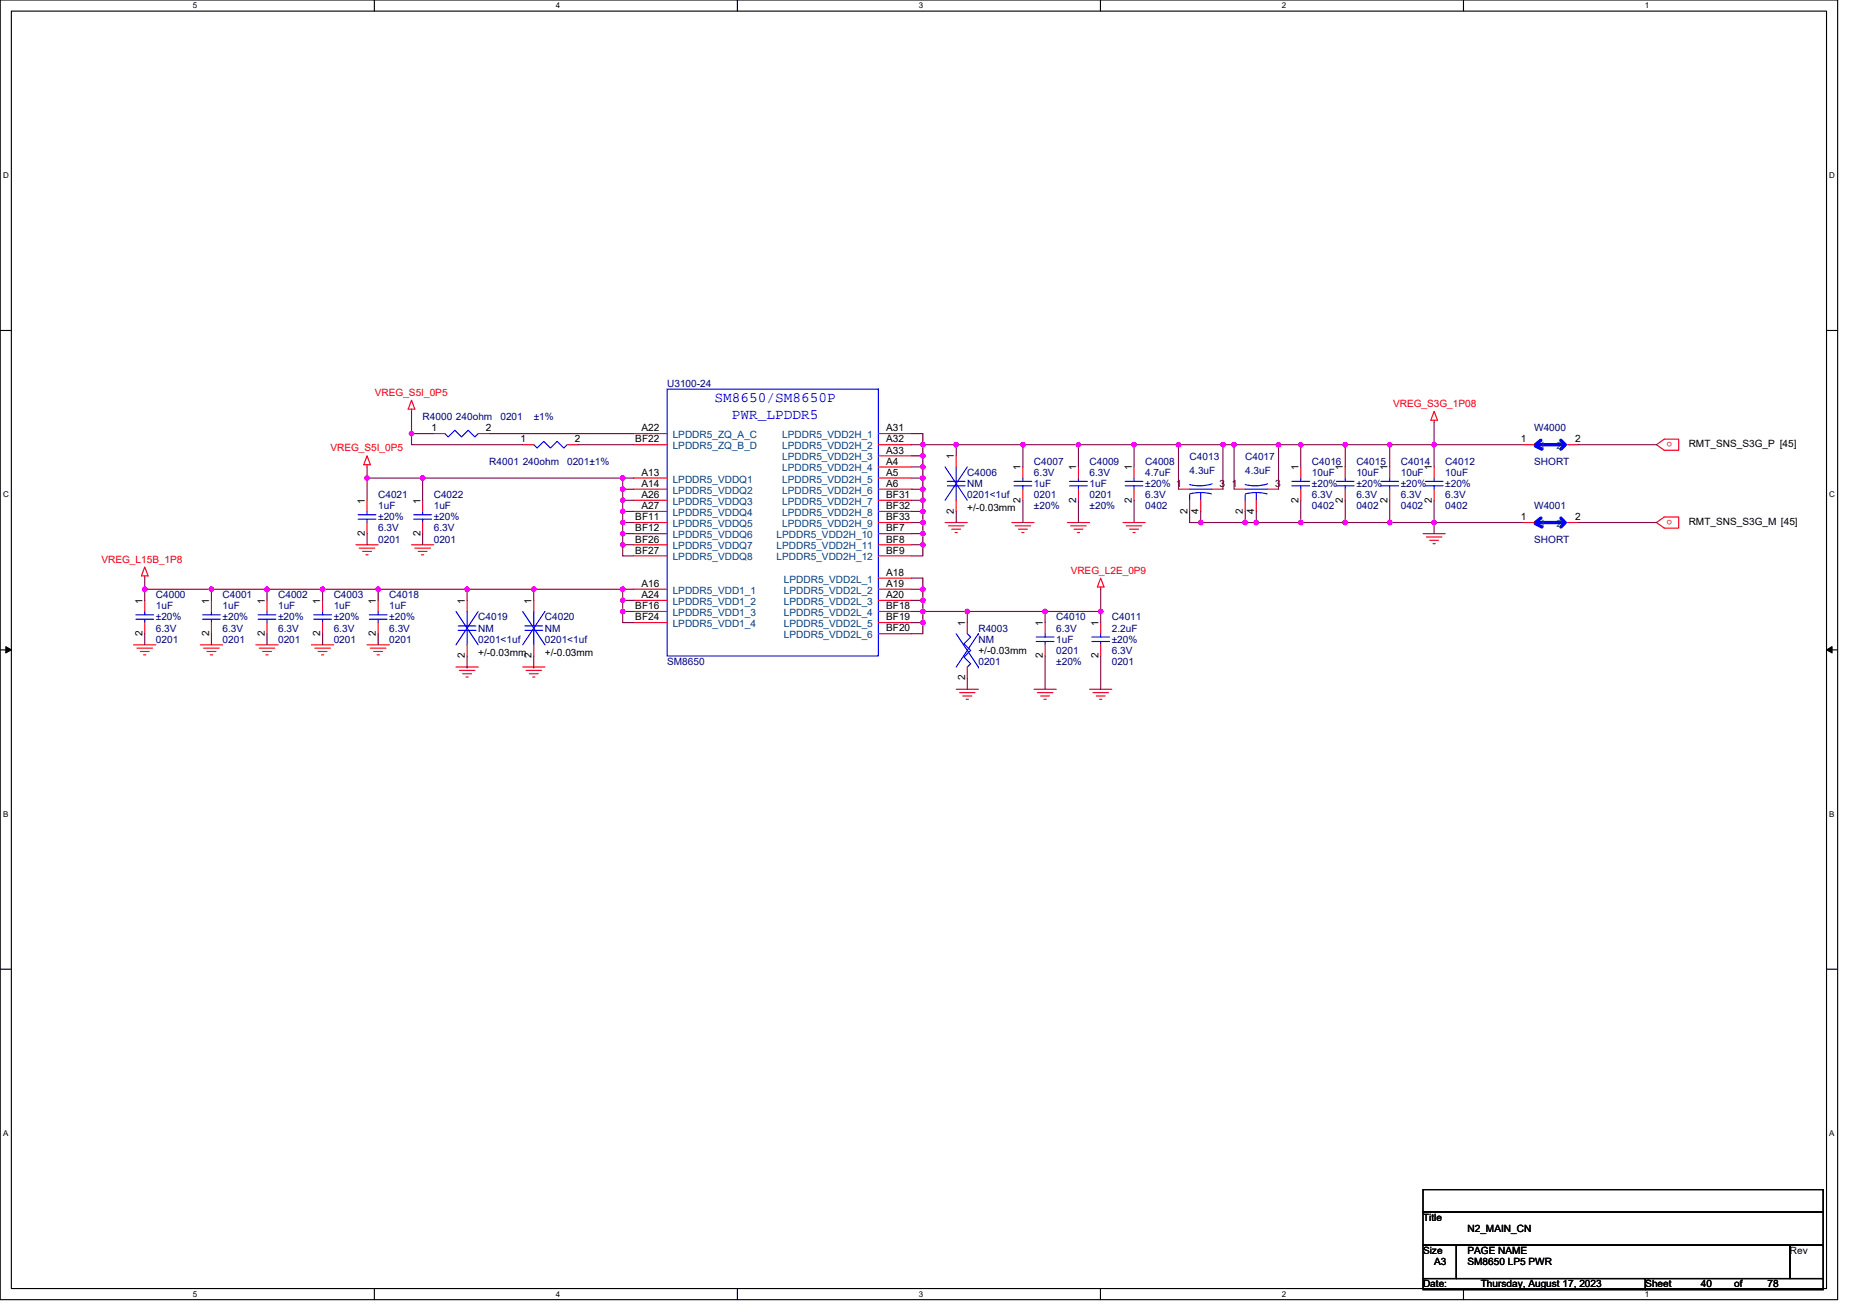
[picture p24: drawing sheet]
<svg xmlns="http://www.w3.org/2000/svg" width="297mm" height="210mm" viewBox="0 0 297 210" stroke-linecap="round" stroke-linejoin="round" font-family="sans-serif">
<defs><g id="words">
<g font-size="2.3" fill="#00f">
<text x="114.3" y="64.3">SM8650/SM8650P</text>
<text x="117" y="67">PWR_LPDDR5</text>
</g>
<g font-size="1.6" fill="#f00">
<text x="60" y="63.3">VREG_S5I_0P5</text>
<text x="222.8" y="65.1">VREG_S3G_1P08</text>
<text x="267.4" y="70.7" transform="rotate(180 267.4 70.7)">o</text>
<text x="52.8" y="72.2">VREG_S5I_0P5</text>
<text x="267.4" y="83.1" transform="rotate(180 267.4 83.1)">o</text>
<text x="16.2" y="90">VREG_L15B_1P8</text>
<text x="171.3" y="91.8">VREG_L2E_0P9</text>
</g>
<g font-size="1.6" fill="#000080">
<text x="106.7" y="61.9">U3100-24</text>
<text x="67.6" y="67.2">R4000 240ohm</text>
<text x="80" y="67.2">0201</text>
<text x="85.4" y="67.2">±1%</text>
<text x="245.4" y="69">W4000</text>
<text x="78.3" y="74.3">R4001 240ohm</text>
<text x="90.7" y="74.3">0201±1%</text>
<text x="154.7" y="76.1">C4006</text>
<text x="154.7" y="77.9">NM</text>
<text x="165.4" y="74.3">C4007</text>
<text x="165.4" y="77.9">1uF</text>
<text x="165.4" y="76.1">6.3V</text>
<text x="174.3" y="74.3">C4009</text>
<text x="174.3" y="77.9">1uF</text>
<text x="174.3" y="76.1">6.3V</text>
<text x="183.2" y="74.3">C4008</text>
<text x="183.2" y="76.1">4.7uF</text>
<text x="183.2" y="77.9">±20% 1</text>
<text x="190.3" y="73.6">C4013</text>
<text x="190.3" y="75.7">4.3uF</text>
<text x="199.2" y="73.6">C4017</text>
<text x="199.2" y="75.7">4.3uF</text>
<text x="209.8" y="74.3">C4016</text>
<text x="209.8" y="76.1">10uF</text>
<text x="209.8" y="77.9">±20%</text>
<text x="217" y="74.3">C4015</text>
<text x="217" y="76.1">10uF</text>
<text x="217" y="77.9">±20%</text>
<text x="224.1" y="74.3">C4014</text>
<text x="224.1" y="76.1">10uF</text>
<text x="224.1" y="77.9">±20%</text>
<text x="231.2" y="74.3">C4012</text>
<text x="231.2" y="76.1">10uF</text>
<text x="231.2" y="77.9">±20%</text>
<text x="245.4" y="74.3">SHORT</text>
<text x="60.5" y="79.7">C4021</text>
<text x="60.5" y="81.4">1uF</text>
<text x="60.5" y="83.2">±20%</text>
<text x="69.4" y="79.7">C4022</text>
<text x="69.4" y="81.4">1uF</text>
<text x="69.4" y="83.2">±20%</text>
<text x="154.7" y="79.7">0201&lt;1uf</text>
<text x="165.4" y="79.7">0201</text>
<text x="165.4" y="81.4">±20%</text>
<text x="174.3" y="79.7">0201</text>
<text x="174.3" y="81.4">±20%</text>
<text x="183.2" y="81.4">0402</text>
<text x="183.2" y="79.7">6.3V</text>
<text x="209.8" y="81.4">0402</text>
<text x="209.8" y="79.7">6.3V</text>
<text x="217" y="81.4">0402</text>
<text x="217" y="79.7">6.3V</text>
<text x="224.1" y="81.4">0402</text>
<text x="224.1" y="79.7">6.3V</text>
<text x="231.2" y="81.4">0402</text>
<text x="231.2" y="79.7">6.3V</text>
<text x="245.4" y="81.4">W4001</text>
<text x="60.5" y="86.8">0201</text>
<text x="60.5" y="85">6.3V</text>
<text x="69.4" y="86.8">0201</text>
<text x="69.4" y="85">6.3V</text>
<text x="245.4" y="86.8">SHORT</text>
<text x="24.9" y="95.7">C4000</text>
<text x="35.6" y="95.7">C4001</text>
<text x="44.5" y="95.7">C4002</text>
<text x="53.4" y="95.7">C4003</text>
<text x="62.3" y="95.7">C4018</text>
<text x="24.9" y="97.4">1uF</text>
<text x="24.9" y="101">6.3V</text>
<text x="24.9" y="99.2">±20%</text>
<text x="35.6" y="97.4">1uF</text>
<text x="35.6" y="101">6.3V</text>
<text x="35.6" y="99.2">±20%</text>
<text x="44.5" y="97.4">1uF</text>
<text x="44.5" y="101">6.3V</text>
<text x="44.5" y="99.2">±20%</text>
<text x="53.4" y="97.4">1uF</text>
<text x="53.4" y="101">6.3V</text>
<text x="53.4" y="99.2">±20%</text>
<text x="62.3" y="97.4">1uF</text>
<text x="62.3" y="101">6.3V</text>
<text x="62.3" y="99.2">±20%</text>
<text x="76.5" y="99.2">C4019</text>
<text x="76.5" y="101">NM</text>
<text x="87.2" y="99.2">C4020</text>
<text x="87.2" y="101">NM</text>
<text x="156.5" y="101">R4003</text>
<text x="168.9" y="99.2">C4010</text>
<text x="168.9" y="101">6.3V</text>
<text x="177.8" y="99.2">C4011</text>
<text x="177.8" y="101">2.2uF</text>
<text x="24.9" y="102.8">0201</text>
<text x="35.6" y="102.8">0201</text>
<text x="44.5" y="102.8">0201</text>
<text x="53.4" y="102.8">0201</text>
<text x="62.3" y="102.8">0201</text>
<text x="76.5" y="102.8">0201&lt;1uf</text>
<text x="87.2" y="102.8">0201&lt;1uf</text>
<text x="106.7" y="106.3">SM8650</text>
<text x="156.5" y="102.8">NM</text>
<text x="156.5" y="106.3">0201</text>
<text x="168.9" y="102.8">1uF</text>
<text x="168.9" y="104.6">0201</text>
<text x="168.9" y="106.3">±20%</text>
<text x="177.8" y="106.3">0201</text>
<text x="177.8" y="104.6">6.3V</text>
<text x="177.8" y="102.8">±20%</text>
</g>
<g font-size="1.6">
<text x="69" y="69">1</text>
<text x="77.7" y="69">2</text>
<text x="83.2" y="70.8">1</text>
<text x="92" y="70.8">2</text>
<text x="101.6" y="70.8">BF22</text>
<text x="102.6" y="69">A22</text>
<text x="141.7" y="69">A31</text>
<text x="141.7" y="70.8">A32</text>
<text x="243.3" y="70.8">1</text>
<text x="252" y="70.8">2</text>
<text x="270.1" y="71.5">RMT_SNS_S3G_P [45]</text>
<text x="102.6" y="76.1">A13</text>
<text x="102.6" y="77.9">A14</text>
<text x="141.7" y="72.5">A33</text>
<text x="141.7" y="74.3">A4</text>
<text x="141.7" y="76.1">A5</text>
<text x="141.7" y="77.9">A6</text>
<text x="152.6" y="73.4" transform="rotate(-90 152.6 73.4)">1</text>
<text x="163.3" y="75.2" transform="rotate(-90 163.3 75.2)">1</text>
<text x="172.1" y="75.2" transform="rotate(-90 172.1 75.2)">1</text>
<text x="181" y="75.2" transform="rotate(-90 181 75.2)">1</text>
<text x="195.1" y="77.9">3</text>
<text x="197" y="77.9">1</text>
<text x="204" y="77.9">3</text>
<text x="207.7" y="75.2" transform="rotate(-90 207.7 75.2)">1</text>
<text x="214.8" y="75.2" transform="rotate(-90 214.8 75.2)">1</text>
<text x="221.9" y="75.2" transform="rotate(-90 221.9 75.2)">1</text>
<text x="229" y="75.2" transform="rotate(-90 229 75.2)">1</text>
<text x="58.4" y="80.5" transform="rotate(-90 58.4 80.5)">1</text>
<text x="67.2" y="80.5" transform="rotate(-90 67.2 80.5)">1</text>
<text x="101.6" y="83.2">BF11</text>
<text x="102.6" y="79.6">A26</text>
<text x="102.6" y="81.4">A27</text>
<text x="141.7" y="79.6">BF31</text>
<text x="141.7" y="81.4">BF32</text>
<text x="141.7" y="83.2">BF33</text>
<text x="152.6" y="82.2" transform="rotate(-90 152.6 82.2)">2</text>
<text x="154.7" y="81.8">+/-0.03mm</text>
<text x="163.3" y="80.4" transform="rotate(-90 163.3 80.4)">2</text>
<text x="172.1" y="80.4" transform="rotate(-90 172.1 80.4)">2</text>
<text x="181" y="80.4" transform="rotate(-90 181 80.4)">2</text>
<text x="189.9" y="82.2" transform="rotate(-90 189.9 82.2)">2</text>
<text x="191.7" y="82.2" transform="rotate(-90 191.7 82.2)">4</text>
<text x="198.8" y="82.2" transform="rotate(-90 198.8 82.2)">2</text>
<text x="200.6" y="82.2" transform="rotate(-90 200.6 82.2)">4</text>
<text x="207.7" y="80.4" transform="rotate(-90 207.7 80.4)">2</text>
<text x="214.8" y="80.4" transform="rotate(-90 214.8 80.4)">2</text>
<text x="221.9" y="80.4" transform="rotate(-90 221.9 80.4)">2</text>
<text x="229" y="80.4" transform="rotate(-90 229 80.4)">2</text>
<text x="243.3" y="83.2">1</text>
<text x="252" y="83.2">2</text>
<text x="270.1" y="83.9">RMT_SNS_S3G_M [45]</text>
<text x="58.4" y="85.7" transform="rotate(-90 58.4 85.7)">2</text>
<text x="67.2" y="85.7" transform="rotate(-90 67.2 85.7)">2</text>
<text x="101.6" y="85">BF12</text>
<text x="101.6" y="86.8">BF26</text>
<text x="101.6" y="88.5">BF27</text>
<text x="141.7" y="85">BF7</text>
<text x="141.7" y="86.8">BF8</text>
<text x="141.7" y="88.5">BF9</text>
<text x="102.6" y="93.9">A16</text>
<text x="102.6" y="95.6">A24</text>
<text x="141.7" y="92.1">A18</text>
<text x="141.7" y="93.9">A19</text>
<text x="141.7" y="95.6">A20</text>
<text x="22.8" y="101.7" transform="rotate(-90 22.8 101.7)">2</text>
<text x="22.8" y="96.5" transform="rotate(-90 22.8 96.5)">1</text>
<text x="33.5" y="101.7" transform="rotate(-90 33.5 101.7)">2</text>
<text x="33.5" y="96.5" transform="rotate(-90 33.5 96.5)">1</text>
<text x="42.3" y="101.7" transform="rotate(-90 42.3 101.7)">2</text>
<text x="42.3" y="96.5" transform="rotate(-90 42.3 96.5)">1</text>
<text x="51.2" y="101.7" transform="rotate(-90 51.2 101.7)">2</text>
<text x="51.2" y="96.5" transform="rotate(-90 51.2 96.5)">1</text>
<text x="60.1" y="101.7" transform="rotate(-90 60.1 101.7)">2</text>
<text x="60.1" y="96.5" transform="rotate(-90 60.1 96.5)">1</text>
<text x="74.4" y="96.5" transform="rotate(-90 74.4 96.5)">1</text>
<text x="85" y="96.5" transform="rotate(-90 85 96.5)">1</text>
<text x="101.6" y="97.4">BF16</text>
<text x="101.6" y="99.2">BF24</text>
<text x="141.7" y="97.4">BF18</text>
<text x="141.7" y="99.2">BF19</text>
<text x="141.7" y="101">BF20</text>
<text x="154.4" y="100.1" transform="rotate(-90 154.4 100.1)">1</text>
<text x="166.8" y="100.1" transform="rotate(-90 166.8 100.1)">1</text>
<text x="175.7" y="100.1" transform="rotate(-90 175.7 100.1)">1</text>
<text x="74.4" y="105.3" transform="rotate(-90 74.4 105.3)">2</text>
<text x="76.5" y="104.9">+/-0.03mm</text>
<text x="85" y="105.3" transform="rotate(-90 85 105.3)">2</text>
<text x="87.2" y="104.9">+/-0.03mm</text>
<text x="156.5" y="104.6">+/-0.03mm</text>
<text x="166.8" y="105.3" transform="rotate(-90 166.8 105.3)">2</text>
<text x="175.7" y="105.3" transform="rotate(-90 175.7 105.3)">2</text>
<text x="154.4" y="108.8" transform="rotate(-90 154.4 108.8)">2</text>
<text x="227.6" y="195.2">Title</text>
<text x="234.7" y="197">N2_MAIN_CN</text>
<text x="227.6" y="200.6">Size</text>
<text x="229.4" y="202.3">A3</text>
<text x="234.7" y="200.6">PAGE NAME</text>
<text x="234.7" y="202.3">SM8650 LP5 PWR</text>
<text x="286.3" y="200.6">Rev</text>
<text x="227.6" y="205.9">Date:</text>
<text x="236.9" y="205.9">Thursday, August 17, 2023</text>
<text x="263.2" y="205.9">Sheet</text>
<text x="272.1" y="205.9">40</text>
<text x="277.4" y="205.9">of</text>
<text x="282.7" y="205.9">78</text>
</g>
<g font-size="1.6" fill="#004080">
<text x="107.6" y="70.1">LPDDR5_ZQ_A_C</text>
<text x="107.6" y="71.8">LPDDR5_ZQ_B_D</text>
<text x="125.1" y="70.1">LPDDR5_VDD2H_1</text>
<text x="125.1" y="71.8">LPDDR5_VDD2H_2</text>
<text x="246.3" y="71.8">1</text>
<text x="249" y="71.8">2</text>
<text x="107.6" y="77.2">LPDDR5_VDDQ1</text>
<text x="125.1" y="73.6">LPDDR5_VDD2H_3</text>
<text x="125.1" y="75.4">LPDDR5_VDD2H_4</text>
<text x="125.1" y="77.2">LPDDR5_VDD2H_5</text>
<text x="107.6" y="78.9">LPDDR5_VDDQ2</text>
<text x="107.6" y="80.7">LPDDR5_VDDQ3</text>
<text x="107.6" y="82.5">LPDDR5_VDDQ4</text>
<text x="125.1" y="78.9">LPDDR5_VDD2H_6</text>
<text x="125.1" y="80.7">LPDDR5_VDD2H_7</text>
<text x="125.1" y="82.5">LPDDR5_VDD2H_8</text>
<text x="107.6" y="84.3">LPDDR5_VDDQ5</text>
<text x="107.6" y="86.1">LPDDR5_VDDQ6</text>
<text x="107.6" y="87.8">LPDDR5_VDDQ7</text>
<text x="107.6" y="89.6">LPDDR5_VDDQ8</text>
<text x="124.2" y="86.1">LPDDR5_VDD2H_10</text>
<text x="124.2" y="87.8">LPDDR5_VDD2H_11</text>
<text x="124.2" y="89.6">LPDDR5_VDD2H_12</text>
<text x="125.1" y="84.3">LPDDR5_VDD2H_9</text>
<text x="246.3" y="84.3">1</text>
<text x="249" y="84.3">2</text>
<text x="107.6" y="95">LPDDR5_VDD1_1</text>
<text x="125.4" y="93.2">LPDDR5_VDD2L_1</text>
<text x="125.4" y="95">LPDDR5_VDD2L_2</text>
<text x="107.6" y="96.7">LPDDR5_VDD1_2</text>
<text x="107.6" y="98.5">LPDDR5_VDD1_3</text>
<text x="107.6" y="100.3">LPDDR5_VDD1_4</text>
<text x="125.4" y="96.7">LPDDR5_VDD2L_3</text>
<text x="125.4" y="98.5">LPDDR5_VDD2L_4</text>
<text x="125.4" y="100.3">LPDDR5_VDD2L_5</text>
<text x="125.4" y="102.1">LPDDR5_VDD2L_6</text>
</g>
<g font-size="1.3">
<text x="30.8" y="1.3">5</text>
<text x="88.9" y="1.3">4</text>
<text x="147" y="1.3">3</text>
<text x="205.1" y="1.3">2</text>
<text x="263.1" y="1.3">1</text>
<text x=".5" y="28.5">D</text>
<text x="292.6" y="28.5">D</text>
<text x=".5" y="79.5">C</text>
<text x="292.6" y="79.5">C</text>
<text x=".5" y="130.6">B</text>
<text x="292.6" y="130.6">B</text>
<text x=".5" y="181.7">A</text>
<text x="292.6" y="181.7">A</text>
<text x="30.8" y="207.4">5</text>
<text x="88.9" y="207.4">4</text>
<text x="147" y="207.4">3</text>
<text x="205.1" y="207.4">2</text>
<text x="263.1" y="207.4">1</text>
</g>
</g></defs>
<path d="M0 0h293.9v207.8h-293.9zM1.8 1.8h290.4v204.3h-290.4z" fill="none" stroke="#000" stroke-width=".18"/>
<g fill="#fff">
<path d="M30.8 .2h.8v1.4h-.8z"/>
<path d="M30.8 206.2h.8v1.5h-.8z"/>
</g>
<path d="M59.9 0v1.8M59.9 206.1v1.7" fill="none" stroke="#000" stroke-width=".18"/>
<g fill="#fff">
<path d="M88.9 .2h.7v1.4h-.7z"/>
<path d="M88.9 206.2h.7v1.5h-.7z"/>
</g>
<path d="M118 0v1.8M118 206.1v1.7" fill="none" stroke="#000" stroke-width=".18"/>
<g fill="#fff">
<path d="M147 .2h.7v1.4h-.7z"/>
<path d="M147 206.2h.7v1.5h-.7z"/>
</g>
<path d="M176 0v1.8M176 206.1v1.7" fill="none" stroke="#000" stroke-width=".18"/>
<g fill="#fff">
<path d="M205.1 .2h.7v1.4h-.7z"/>
<path d="M205.1 206.2h.7v1.5h-.7z"/>
</g>
<path d="M234.1 0v1.8M234.1 206.1v1.7" fill="none" stroke="#000" stroke-width=".18"/>
<g fill="#fff">
<path d="M263.1 .2h.7v1.4h-.7z"/>
<path d="M263.1 206.2h.7v1.5h-.7z"/>
<path d="M.5 27.3h.9v1.4h-.9z"/>
<path d="M292.6 27.3h.9v1.4h-.9z"/>
<path d="M.5 78.4h.9v1.4h-.9z"/>
<path d="M292.6 78.4h.9v1.4h-.9z"/>
</g>
<path d="M0 52.9h1.8M292.2 52.9h1.7" fill="none" stroke="#000" stroke-width=".18"/>
<g fill="#fff">
<path d="M.5 129.5h.8v1.4h-.8z"/>
<path d="M292.6 129.5h.9v1.4h-.9z"/>
</g>
<path d="M0 103.9h1.8M292.2 103.9h1.7" fill="none" stroke="#000" stroke-width=".18"/>
<path d="M.9 103.4l.9 .5-.9 .5zM292.2 103.9l.9-.5v1z" fill="#000"/>
<path d="M.9 103.4l.9 .5-.9 .5zM292.2 103.9l.9-.5v1z" fill="none" stroke="#000" stroke-width=".16"/>
<g fill="#fff">
<path d="M.5 180.5h.8v1.5h-.8z"/>
<path d="M292.6 180.5h.9v1.5h-.9z"/>
</g>
<g fill="none" stroke="#000" stroke-width=".18">
<path d="M0 155h1.8M292.2 155h1.7M227.6 190.2h64v3.6h-64zM227.6 193.8h64v5.3h-64zM227.6 199.1h5.4v5.4h-5.4zM233 199.1h.1M233 199.1h53.3v5.4h-53.3zM286.3 199.1h.1M286.3 199.1h5.3v5.4h-5.3zM291.6 190.2h.1M291.6 193.8h.1M291.6 199.1h.1"/>
<path d="M227.6 204.5h35.6v1.7h-35.6zM263.2 204.5h.1M263.2 204.5h28.4v1.7h-28.4zM291.6 204.5h.1"/>
</g>
<g fill="none" stroke="#f00" stroke-width=".18">
<path d="M58.7 72.9l.5 1.4h-1zM58.7 74.3v.4M65.8 64l.6 1.4h-1.1zM65.8 65.4v.4M69.4 69.3h1.8M76.5 69.3h1.8M83.6 71.1h1.8M90.7 71.1h1.8M101.4 76.5h5.3M101.4 78.2h5.3M101.4 69.3h5.3M101.4 71.1h5.3"/>
<path d="M140.5 69.3h5.3M140.5 71.1h5.3M140.5 72.9h5.3M140.5 74.7h5.3M140.5 76.5h5.3M140.5 78.2h5.3M152.9 72.9v1.8M163.6 74.7v1.8M163.6 78.2v1.8M172.5 74.7v1.8M172.5 78.2v1.8M181.4 74.7v1.8"/>
<path d="M181.4 78.2v1.8M188.5 78.2h1.8M193.8 78.2h1.8M197.4 78.2h1.8M202.7 78.2h1.8M208.1 74.7v1.8M208.1 78.2v1.8M215.2 74.7v1.8M215.2 78.2v1.8M222.3 74.7v1.8M222.3 78.2v1.8M229.4 67.2v.4"/>
<path d="M229.4 74.7v1.8M229.4 78.2v1.8M229.4 65.8l.5 1.4h-1zM243.6 71.1h1.8M250.7 71.1h1.8M265 71.1l1.2-.9h2.3v1.8h-2.3zM23.2 92.1v.4M23.2 96v1.8M23.2 99.6v1.7M23.2 90.7l.5 1.4h-1.1zM33.8 96v1.8M33.8 99.6v1.7"/>
<path d="M42.7 96v1.8M42.7 99.6v1.7M51.6 96v1.8M51.6 99.6v1.7M56.9 87.1h3.6M57.5 87.7h2.5M58 88.2h1.4M58.5 88.7h.4M58.7 80v1.8M58.7 83.6v1.7M60.5 96v1.8M60.5 99.6v1.7"/>
<path d="M65.8 87.1h3.6M66.4 87.7h2.4M66.9 88.2h1.4M67.4 88.7h.4M67.6 80v1.8M67.6 83.6v1.7M74.7 96v1.8M85.4 96v1.8M101.4 94.2h5.3M101.4 96h5.3M101.4 97.8h5.3M101.4 99.6h5.3"/>
<path d="M101.4 80h5.3M101.4 81.8h5.3M101.4 83.6h5.3M101.4 85.3h5.3M101.4 87.1h5.3M101.4 88.9h5.3M140.5 85.3h5.3M140.5 87.1h5.3M140.5 88.9h5.3M140.5 80h5.3M140.5 81.8h5.3M140.5 83.6h5.3"/>
<path d="M140.5 92.5h5.3M140.5 94.2h5.3M140.5 96h5.3M140.5 97.8h5.3M140.5 99.6h5.3M151.2 83.6h3.5M151.7 84.1h2.5M152.2 84.6h1.5M152.8 85.2h.3M152.9 80v1.8M154.7 99.6v1.7M161.8 83.6h3.6"/>
<path d="M162.4 84.1h2.5M162.9 84.6h1.4M163.4 85.2h.4M167.2 99.6v1.7M170.7 83.6h3.6M171.3 84.1h2.4M171.8 84.6h1.4M172.3 85.2h.4M176.1 92.5l.5 1.4h-1.1zM176.1 93.9v.3M176.1 99.6v1.7M179.6 83.6h3.6"/>
<path d="M180.2 84.1h2.4M180.7 84.6h1.4M181.2 85.2h.4M190.3 80v1.8M192.1 80v1.8M199.2 80v1.8M201 80v1.8M227.6 85.3h3.6M228.2 85.9h2.4M228.7 86.4h1.4M229.2 86.9h.4M243.6 83.6h1.8"/>
<path d="M250.7 83.6h1.8M265 83.6l1.2-.9h2.3v1.8h-2.3zM21.4 103.1h3.5M21.9 103.7h2.5M22.4 104.2h1.5M23 104.7h.3M32 103.1h3.6M32.6 103.7h2.5M33.1 104.2h1.4M33.6 104.7h.4M40.9 103.1h3.6M41.5 103.7h2.5"/>
<path d="M42 104.2h1.4M42.5 104.7h.4M49.8 103.1h3.6M50.4 103.7h2.4M50.9 104.2h1.4M51.4 104.7h.4M58.7 103.1h3.6M59.2 103.7h2.5M59.8 104.2h1.4M60.3 104.7h.4M72.9 106.7h3.6M73.5 107.2h2.5"/>
<path d="M74 107.7h1.4M74.5 108.3h.4M74.7 103.1v1.8M83.6 106.7h3.6M84.1 107.2h2.5M84.7 107.7h1.4M85.2 108.3h.4M85.4 103.1v1.8M140.5 101.3h5.3M152.9 110.2h3.6M153.5 110.8h2.5M154 111.3h1.4"/>
<path d="M154.5 111.8h.4M154.7 106.7v1.8M165.4 110.2h3.5M165.9 110.8h2.5M166.5 111.3h1.4M167 111.8h.3M167.2 103.1v1.8M174.3 110.2h3.5M174.8 110.8h2.5M175.3 111.3h1.5M175.9 111.8h.3M176.1 103.1v1.8"/>
</g>
<g fill="none" stroke="#00f" stroke-width=".18">
<path d="M71.2 69.3l.5 .6 1.1-1.1 1 1.1 1.1-1.1 1.1 1.1 .5-.6M85.4 71.1l.5 .6 1.1-1.1 1.1 1.1 1-1.1 1.1 1.1 .5-.6M106.7 62.2h33.8v42.7h-33.8zM140.5 62.2h.1M151.2 74.7l3.5 5.3M151.5 77h2.9M151.5 77.7h2.9M152.9 74.7v2.3M152.9 77.7v2.3M154.7 74.7l-3.5 5.3M162.2 77h2.8M162.2 77.7h2.8"/>
<path d="M163.6 76.5v.5M163.6 77.7v.5M171.1 77h2.8M171.1 77.7h2.8M172.5 76.5v.5M172.5 77.7v.5M180 77h2.8M180 77.7h2.8M181.4 76.5v.5M181.4 77.7v.5M190.3 78.2h3.5M190.3 79.1v.9"/>
<path d="M190.3 79a6.8 6.8 0 0 1 3.5 0M192.1 78.8v1.2M193.9 77.4a6.6 6.6 0 0 1-3.6 .1M199.2 78.2h3.5M199.2 79.1v.9M199.2 79a6.8 6.8 0 0 1 3.5 0M201 78.8v1.2M202.8 77.4a6.6 6.6 0 0 1-3.6 .1M206.6 77h2.9M206.6 77.7h2.9M208.1 76.5v.5M208.1 77.7v.5"/>
<path d="M213.8 77h2.8M213.8 77.7h2.8M215.2 76.5v.5M215.2 77.7v.5M220.9 77h2.8M220.9 77.7h2.8M222.3 76.5v.5M222.3 77.7v.5M228 77h2.8M228 77.7h2.8M229.4 76.5v.5M229.4 77.7v.5"/>
<path d="M21.7 98.3h2.9M21.7 99h2.9M23.2 97.8v.5M23.2 99v.6M32.4 98.3h2.8M32.4 99h2.8M33.8 97.8v.5M33.8 99v.6M41.3 98.3h2.8M41.3 99h2.8M42.7 97.8v.5M42.7 99v.6"/>
<path d="M50.2 98.3h2.8M50.2 99h2.8M51.6 97.8v.5M51.6 99v.6M57.3 82.3h2.8M57.3 83h2.8M58.7 81.8v.5M58.7 83v.6M59.1 98.3h2.8M59.1 99h2.8M60.5 97.8v.5M60.5 99v.6"/>
<path d="M66.2 82.3h2.8M66.2 83h2.8M67.6 81.8v.5M67.6 83v.6M72.9 97.8l3.6 5.3M74.7 97.8v2.3M76.5 97.8l-3.6 5.3M83.6 97.8l3.6 5.3M85.4 97.8v2.3M87.2 97.8l-3.6 5.3M73.3 100.1h2.8M73.3 100.8h2.8"/>
<path d="M74.7 100.8v2.3M84 100.1h2.8M84 100.8h2.8M85.4 100.8v2.3M152.9 101.3l3.6 5.4M154.7 101.3l.6 .6-1.1 1 1.1 1.1-1.1 1.1 1.1 1-.6 .6M156.5 101.3l-3.6 5.4M156.5 101.3h.1M156.5 106.7h.1M165.7 101.9h2.9M165.7 102.6h2.9M167.2 101.3v.6"/>
<path d="M167.2 102.6v.5M174.6 101.9h2.9M174.6 102.6h2.9M176.1 101.3v.6M176.1 102.6v.5"/>
</g>
<path d="M245.6 71.3l1 .5M245.9 71.1h3.9M246.5 70.4l-.9 .7M249.7 70.4l.5 .5M250.4 71.1l-.7 .7M245.6 83.7l1 .6M245.9 83.6h3.9M246.5 82.9l-.9 .7M249.7 82.9l.5 .5M250.4 83.6l-.7 .7" fill="none" stroke="#00f" stroke-width=".53"/>
<g fill="none" stroke="#800040" stroke-width=".18">
<path d="M58.7 76.5h8.9M58.7 74.7v1.8M58.7 76.5v3.5M65.8 69.3v1.8h17.8M65.8 65.8v3.5h3.6M78.3 69.3h23.1M92.5 71.1h8.9M99.6 76.5h1.8M99.6 78.2h1.8M99.6 76.5h-32v3.5M99.6 76.5v1.7M99.6 78.2v1.8"/>
<path d="M145.8 69.3h1.8v1.8M145.8 71.1h1.8M145.8 72.9h1.8M145.8 74.7h1.8M145.8 76.5h1.8M145.8 78.2h1.8M147.6 71.1h5.3M147.6 71.1h.1M147.6 71.1v1.8M147.6 72.9v1.8M147.6 74.7v1.8M147.6 76.5v1.7"/>
<path d="M147.6 78.2v1.8M152.9 71.1h10.7M152.9 71.1v1.8M163.6 71.1v3.6M163.6 71.1h8.9M172.5 71.1h8.9M172.5 71.1v3.6M181.4 71.1v3.6M181.4 71.1h7.1M188.5 71.1h7.1M188.5 71.1v7.1M195.6 71.1v7.1"/>
<path d="M195.6 71.1h1.8M197.4 71.1h7.1M197.4 71.1v7.1M204.5 71.1v7.1M204.5 71.1h3.6M208.1 71.1h7.1M208.1 71.1v3.6M215.2 71.1v3.6M215.2 71.1h7.1M222.3 71.1h7.1M222.3 71.1v3.6M229.4 67.6v3.5"/>
<path d="M229.4 71.1v3.6M229.4 71.1h14.2M252.5 71.1h12.5M23.2 92.5v1.7M23.2 94.2v1.8M23.2 94.2h10.6M33.8 94.2h8.9M33.8 94.2v1.8M42.7 94.2h8.9M42.7 94.2v1.8M51.6 94.2h8.9M51.6 94.2v1.8"/>
<path d="M58.7 85.3v1.8M67.6 85.3v1.8M74.7 94.2h-14.2v1.8M85.4 94.2h-10.7v1.8M99.6 80h1.8M99.6 81.8h1.8M99.6 83.6h1.8M99.6 85.3h1.8M99.6 87.1h1.8M99.6 94.2h1.8M99.6 97.8h1.8M99.6 96h1.8"/>
<path d="M99.6 94.2h-14.2v1.8M99.6 87.1v1.8h1.8M99.6 80v1.8M99.6 81.8v1.8M99.6 83.6v1.7M99.6 85.3v1.8M99.6 97.8v1.8h1.8M99.6 94.2v1.8M99.6 96v1.8M145.8 80h1.8M145.8 81.8h1.8M145.8 83.6h1.8"/>
<path d="M145.8 85.3h1.8M145.8 87.1h1.8M145.8 92.5h1.8v1.7M145.8 99.6h1.8M145.8 97.8h1.8M145.8 96h1.8M145.8 94.2h1.8M147.6 87.1v1.8h-1.8M147.6 80v1.8M147.6 81.8v1.8M147.6 83.6v1.7M147.6 85.3v1.8"/>
<path d="M147.6 99.6v1.7h-1.8M147.6 97.8v1.8M147.6 96v1.8M147.6 94.2v1.8M147.6 97.8h.1M147.6 97.8h7.1M152.9 81.8v1.8M154.7 97.8v1.8M154.7 97.8h12.5M163.6 80v3.6M167.2 97.8v1.8M167.2 97.8h8.9"/>
<path d="M172.5 80v3.6M176.1 94.2v3.6M176.1 97.8v1.8M181.4 80v3.6M190.3 81.8v1.8h1.8M192.1 83.6h7.1M192.1 81.8v1.8M199.2 83.6h1.8M199.2 81.8v1.8M201 81.8v1.8M201 83.6h7.1M208.1 83.6h7.1"/>
<path d="M208.1 80v3.6M215.2 80v3.6M215.2 83.6h7.1M222.3 83.6h7.1M222.3 80v3.6M229.4 83.6v1.7M229.4 80v3.6M229.4 83.6h14.2M252.5 83.6h12.5M23.2 101.3v1.8M33.8 101.3v1.8M42.7 101.3v1.8"/>
<path d="M51.6 101.3v1.8M60.5 101.3v1.8M74.7 106.7h.1M74.7 104.9v1.8M85.4 106.7h.1M85.4 104.9v1.8M154.7 108.5v1.7M167.2 104.9v5.3M176.1 104.9v5.3"/>
</g>
<g fill="#f0f" stroke="#f0f" stroke-width=".18">
<circle cx="65.8" cy="69.3" r=".35"/>
<circle cx="99.6" cy="80" r=".35"/>
<circle cx="99.6" cy="78.2" r=".35"/>
<circle cx="99.6" cy="81.8" r=".35"/>
<circle cx="99.6" cy="83.6" r=".35"/>
<circle cx="99.6" cy="85.3" r=".35"/>
<circle cx="99.6" cy="87.1" r=".35"/>
<circle cx="23.1" cy="94.2" r=".35"/>
<circle cx="42.7" cy="94.2" r=".35"/>
<circle cx="33.8" cy="94.2" r=".35"/>
<circle cx="60.5" cy="94.2" r=".35"/>
<circle cx="51.6" cy="94.2" r=".35"/>
<circle cx="99.6" cy="97.8" r=".35"/>
<circle cx="99.6" cy="96" r=".35"/>
<circle cx="152.9" cy="71.1" r=".35"/>
<circle cx="147.6" cy="71.1" r=".35"/>
<circle cx="188.5" cy="71.1" r=".35"/>
<circle cx="181.4" cy="71.1" r=".35"/>
<circle cx="229.4" cy="71.1" r=".35"/>
<circle cx="229.4" cy="83.6" r=".35"/>
<circle cx="147.6" cy="72.9" r=".35"/>
<circle cx="147.6" cy="74.7" r=".35"/>
<circle cx="147.6" cy="76.5" r=".35"/>
<circle cx="147.6" cy="80" r=".35"/>
<circle cx="147.6" cy="78.2" r=".35"/>
<circle cx="147.6" cy="83.6" r=".35"/>
<circle cx="147.6" cy="81.8" r=".35"/>
<circle cx="147.6" cy="85.3" r=".35"/>
<circle cx="147.6" cy="87.1" r=".35"/>
<circle cx="172.5" cy="71.1" r=".35"/>
<circle cx="163.6" cy="71.1" r=".35"/>
<circle cx="147.6" cy="94.2" r=".35"/>
<circle cx="147.6" cy="99.6" r=".35"/>
<circle cx="147.6" cy="96" r=".35"/>
<circle cx="154.7" cy="97.8" r=".35"/>
<circle cx="147.6" cy="97.8" r=".35"/>
<circle cx="167.2" cy="97.8" r=".35"/>
<circle cx="176.1" cy="97.8" r=".35"/>
<circle cx="222.3" cy="71.1" r=".35"/>
<circle cx="215.2" cy="71.1" r=".35"/>
<circle cx="222.3" cy="83.6" r=".35"/>
<circle cx="215.2" cy="83.6" r=".35"/>
<circle cx="208.1" cy="83.6" r=".35"/>
<circle cx="200.9" cy="83.6" r=".35"/>
<circle cx="199.2" cy="83.6" r=".35"/>
<circle cx="192.1" cy="83.6" r=".35"/>
<circle cx="195.6" cy="71.1" r=".35"/>
<circle cx="208.1" cy="71.1" r=".35"/>
<circle cx="204.5" cy="71.1" r=".35"/>
<circle cx="197.4" cy="71.1" r=".35"/>
<circle cx="74.7" cy="94.2" r=".35"/>
<circle cx="85.4" cy="94.2" r=".35"/>
<circle cx="99.6" cy="94.2" r=".35"/>
<circle cx="58.7" cy="76.5" r=".35"/>
<circle cx="67.6" cy="76.5" r=".35"/>
<circle cx="99.6" cy="76.5" r=".35"/>
</g>
<use href="#words"/>
</svg>
